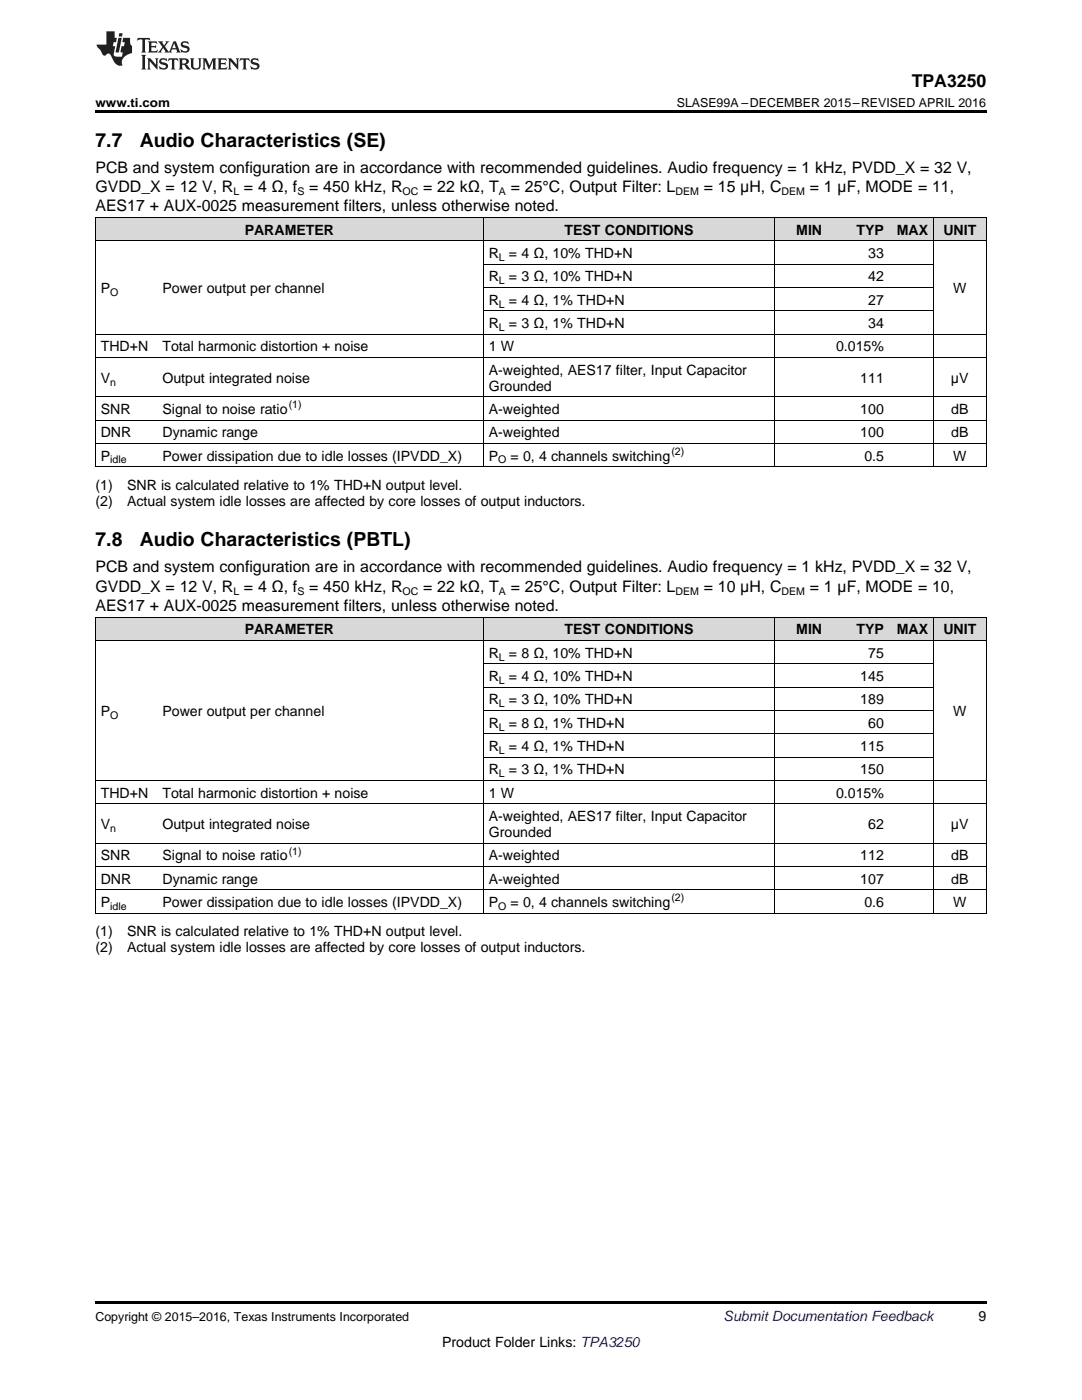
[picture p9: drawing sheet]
<svg xmlns="http://www.w3.org/2000/svg" width="216mm" height="279mm" viewBox="0 0 216 279" stroke-linecap="round" stroke-linejoin="round" font-family="sans-serif">
<defs><g id="words">
<g font-size="3.9">
<text x="19" y="29.3">7.7</text>
<text x="27.9" y="29.3">Audio Characteristics (SE)</text>
<text x="19" y="109">7.8</text>
<text x="27.9" y="109">Audio Characteristics (PBTL)</text>
</g>
<text font-size="3.5" x="181.9" y="17.3">TPA3250</text>
<g font-size="3.2">
<text x="19" y="34.4">PCB and system configuration are in accordance with recommended guidelines. Audio frequency = 1 kHz, PVDD_X = 32 V,</text>
<text x="19" y="38.3">GVDD_X = 12 V, R = 4 Ω, f</text>
<text x="61.7" y="38.3">= 450 kHz, R</text>
<text x="84.5" y="38.3">= 22 kΩ, T</text>
<text x="101.9" y="38.3">= 25°C, Output Filter: L</text>
<text x="140.4" y="38.3">= 15 μH, C</text>
<text x="161.6" y="38.3">= 1 µF, MODE = 11,</text>
<text x="19" y="42.2">AES17 + AUX-0025 measurement filters, unless otherwise noted.</text>
<text x="19" y="114.2">PCB and system configuration are in accordance with recommended guidelines. Audio frequency = 1 kHz, PVDD_X = 32 V,</text>
<text x="19" y="118.1">GVDD_X = 12 V, R = 4 Ω, f</text>
<text x="61.7" y="118.1">= 450 kHz, R</text>
<text x="84.5" y="118.1">= 22 kΩ, T</text>
<text x="101.9" y="118.1">= 25°C, Output Filter: L</text>
<text x="140.4" y="118.1">= 10 μH, C</text>
<text x="161.6" y="118.1">= 1 µF, MODE = 10,</text>
<text x="19" y="122">AES17 + AUX-0025 measurement filters, unless otherwise noted.</text>
</g>
<g font-size="2.8">
<text x="48.8" y="46.8">PARAMETER</text>
<text x="112.6" y="46.8">TEST CONDITIONS</text>
<text x="158.9" y="46.8">MIN</text>
<text x="170.9" y="46.8">TYP</text>
<text x="178.9" y="46.8">MAX</text>
<text x="188.2" y="46.8">UNIT</text>
<text x="97.5" y="51.5">R</text>
<text x="101.6" y="51.5">= 4 Ω, 10% THD+N</text>
<text x="173.2" y="51.5">33</text>
<text x="20.1" y="58.5">P</text>
<text x="32.4" y="58.5">Power output per channel</text>
<text x="97.5" y="56.2">R</text>
<text x="101.6" y="56.2">= 3 Ω, 10% THD+N</text>
<text x="173.2" y="56.2">42</text>
<text x="190.2" y="58.5">W</text>
<text x="97.5" y="60.8">R</text>
<text x="97.5" y="65.5">R</text>
<text x="101.6" y="60.8">= 4 Ω, 1% THD+N</text>
<text x="101.6" y="65.5">= 3 Ω, 1% THD+N</text>
<text x="173.2" y="60.8">27</text>
<text x="173.2" y="65.5">34</text>
<text x="20.1" y="70.1">THD+N</text>
<text x="32.4" y="70.1">Total harmonic distortion + noise</text>
<text x="97.5" y="70.1">1 W</text>
<text x="166.8" y="70.1">0.015%</text>
<text x="20.1" y="76.4">V</text>
<text x="32.4" y="76.4">Output integrated noise</text>
<text x="97.5" y="74.8">A-weighted, AES17 filter, Input Capacitor</text>
<text x="97.5" y="78">Grounded</text>
<text x="171.7" y="76.4">111</text>
<text x="189.8" y="76.4">μV</text>
<text x="20.1" y="82.6">SNR</text>
<text x="32.4" y="82.6">Signal to noise ratio</text>
<text x="97.5" y="82.6">A-weighted</text>
<text x="171.7" y="82.6">100</text>
<text x="189.8" y="82.6">dB</text>
<text x="20.1" y="87.3">DNR</text>
<text x="32.4" y="87.3">Dynamic range</text>
<text x="97.5" y="87.3">A-weighted</text>
<text x="171.7" y="87.3">100</text>
<text x="189.8" y="87.3">dB</text>
<text x="20.1" y="91.9">P</text>
<text x="32.4" y="91.9">Power dissipation due to idle losses (IPVDD_X)</text>
<text x="97.5" y="91.9">P</text>
<text x="101.9" y="91.9">= 0, 4 channels switching</text>
<text x="172.5" y="91.9">0.5</text>
<text x="190.2" y="91.9">W</text>
<text x="19" y="97.8">(1)</text>
<text x="19" y="101">(2)</text>
<text x="25.4" y="97.8">SNR is calculated relative to 1% THD+N output level.</text>
<text x="25.4" y="101">Actual system idle losses are affected by core losses of output inductors.</text>
<text x="48.8" y="126.6">PARAMETER</text>
<text x="97.5" y="131.3">R</text>
<text x="101.6" y="131.3">= 8 Ω, 10% THD+N</text>
<text x="112.6" y="126.6">TEST CONDITIONS</text>
<text x="158.9" y="126.6">MIN</text>
<text x="170.9" y="126.6">TYP</text>
<text x="173.2" y="131.3">75</text>
<text x="178.9" y="126.6">MAX</text>
<text x="188.2" y="126.6">UNIT</text>
<text x="97.5" y="135.9">R</text>
<text x="101.6" y="135.9">= 4 Ω, 10% THD+N</text>
<text x="171.7" y="135.9">145</text>
<text x="20.1" y="142.9">P</text>
<text x="32.4" y="142.9">Power output per channel</text>
<text x="97.5" y="140.6">R</text>
<text x="101.6" y="140.6">= 3 Ω, 10% THD+N</text>
<text x="171.7" y="140.6">189</text>
<text x="190.2" y="142.9">W</text>
<text x="97.5" y="145.2">R</text>
<text x="97.5" y="149.9">R</text>
<text x="101.6" y="145.2">= 8 Ω, 1% THD+N</text>
<text x="101.6" y="149.9">= 4 Ω, 1% THD+N</text>
<text x="171.7" y="149.9">115</text>
<text x="173.2" y="145.2">60</text>
<text x="97.5" y="154.6">R</text>
<text x="101.6" y="154.6">= 3 Ω, 1% THD+N</text>
<text x="171.7" y="154.6">150</text>
<text x="20.1" y="159.2">THD+N</text>
<text x="32.4" y="159.2">Total harmonic distortion + noise</text>
<text x="97.5" y="159.2">1 W</text>
<text x="166.8" y="159.2">0.015%</text>
<text x="20.1" y="165.5">V</text>
<text x="32.4" y="165.5">Output integrated noise</text>
<text x="97.5" y="163.9">A-weighted, AES17 filter, Input Capacitor</text>
<text x="97.5" y="167">Grounded</text>
<text x="173.2" y="165.5">62</text>
<text x="189.8" y="165.5">μV</text>
<text x="20.1" y="171.7">SNR</text>
<text x="32.4" y="171.7">Signal to noise ratio</text>
<text x="97.5" y="171.7">A-weighted</text>
<text x="171.7" y="171.7">112</text>
<text x="189.8" y="171.7">dB</text>
<text x="20.1" y="176.4">DNR</text>
<text x="32.4" y="176.4">Dynamic range</text>
<text x="97.5" y="176.4">A-weighted</text>
<text x="171.7" y="176.4">107</text>
<text x="189.8" y="176.4">dB</text>
<text x="20.1" y="181">P</text>
<text x="32.4" y="181">Power dissipation due to idle losses (IPVDD_X)</text>
<text x="97.5" y="181">P</text>
<text x="101.9" y="181">= 0, 4 channels switching</text>
<text x="172.5" y="181">0.6</text>
<text x="190.2" y="181">W</text>
<text x="19" y="186.9">(1)</text>
<text x="19" y="190">(2)</text>
<text x="25.4" y="186.9">SNR is calculated relative to 1% THD+N output level.</text>
<text x="25.4" y="190">Actual system idle losses are affected by core losses of output inductors.</text>
<text x="195.3" y="263.6">9</text>
<text x="88.2" y="268.9">Product Folder Links: TPA3250</text>
</g>
<text font-size="2.8" fill="#0000c8" x="144.4" y="263.6">Submit Documentation Feedback</text>
<g font-size="2.5">
<text x="19" y="21.4">www.ti.com</text>
<text x="135" y="21.4">SLASE99A –DECEMBER 2015–REVISED APRIL 2016</text>
<text x="19" y="263.6">Copyright © 2015–2016, Texas Instruments Incorporated</text>
</g>
<g font-size="2.1">
<text x="46.6" y="38.9">L</text>
<text x="59.3" y="38.9">S</text>
<text x="80.3" y="38.9">OC</text>
<text x="99.6" y="38.9">A</text>
<text x="134.8" y="38.9">DEM</text>
<text x="155.9" y="38.9">DEM</text>
<text x="99.6" y="52.1">L</text>
<text x="22" y="59.1">O</text>
<text x="99.6" y="56.7">L</text>
<text x="99.6" y="61.4">L</text>
<text x="99.6" y="66">L</text>
<text x="22" y="76.9">n</text>
<text x="57.6" y="81.5">(1)</text>
<text x="22" y="92.5">idle</text>
<text x="99.4" y="92.5">O</text>
<text x="134" y="90.8">(2)</text>
<text x="46.6" y="118.7">L</text>
<text x="59.3" y="118.7">S</text>
<text x="80.3" y="118.7">OC</text>
<text x="99.6" y="118.7">A</text>
<text x="134.8" y="118.7">DEM</text>
<text x="155.9" y="118.7">DEM</text>
<text x="99.6" y="131.8">L</text>
<text x="99.6" y="136.5">L</text>
<text x="22" y="143.5">O</text>
<text x="99.6" y="141.1">L</text>
<text x="99.6" y="145.8">L</text>
<text x="99.6" y="150.5">L</text>
<text x="99.6" y="155.1">L</text>
<text x="22" y="166">n</text>
<text x="57.6" y="170.6">(1)</text>
<text x="134" y="179.9">(2)</text>
<text x="22" y="181.6">idle</text>
<text x="99.4" y="181.6">O</text>
</g>
</g></defs>
<g fill="#d8d8d8">
<path d="M19 123.2h12.4v4.7h-12.4z"/>
<path d="M31.4 123.2h65.1v4.7h-65.1z"/>
<path d="M96.5 123.2h58.1v4.7h-58.1z"/>
<path d="M154.6 123.2h10.5v4.7h-10.5z"/>
<path d="M165.1 123.2h12.4v4.7h-12.4z"/>
<path d="M177.5 123.2h8.8v4.7h-8.8z"/>
<path d="M186.3 123.2h10.5v4.7h-10.5z"/>
<path d="M19 43.5h12.4v4.6h-12.4z"/>
<path d="M31.4 43.5h65.1v4.6h-65.1z"/>
<path d="M96.5 43.5h58.1v4.6h-58.1z"/>
<path d="M154.6 43.5h10.5v4.6h-10.5z"/>
<path d="M165.1 43.5h12.4v4.6h-12.4z"/>
<path d="M177.5 43.5h8.8v4.6h-8.8z"/>
<path d="M186.3 43.5h10.5v4.6h-10.5z"/>
</g>
<g fill="#000">
<path d="M19 22h177.8v.5h-177.8zM19 93.2h.2zM96.4 93.2h.1zM154.5 93.2h.1zM165 93.2h.1zM177.4 93.2h.1zM186.2 93.2h.1zM196.7 93.2h.1zM19 182.2l.2 .1zM96.4 182.2l.1 .1zM154.5 182.2l.1 .1zM165 182.2l.1 .1z"/>
<path d="M177.4 182.2l.1 .1zM186.2 182.2l.1 .1zM196.7 182.2l.1 .1zM19 259.7h177.8v.5h-177.8z"/>
</g>
<g fill="none" stroke="#000" stroke-width=".2">
<path d="M19 48.1h177.8M19 43.4h177.8M19.1 43.4v49.8M96.4 43.4v49.8M96.5 57.4h89.8M96.5 52.7h89.8M154.5 43.4v49.8M186.2 43.4v49.8M196.8 43.4v49.8M19 79.2h177.8M19 71.3h177.8M19 66.7h177.8"/>
<path d="M96.5 62h89.8M19 93.2h177.8M19 88.5h177.8M19 83.8h177.8M19 127.8h177.8M19 123.2h177.8M19.1 123.2v59.1M96.4 123.2v59.1M96.5 137.1h89.8M96.5 132.5h89.8M154.5 123.2v59.1M186.2 123.2v59.1"/>
<path d="M196.8 123.2v59.1M19 155.8h177.8M96.5 151.1h89.8M96.5 146.5h89.8M96.5 141.8h89.8M19 177.6h177.8M19 172.9h177.8M19 168.3h177.8M19 160.4h177.8M19 182.2h177.8"/>
</g>
<g fill="#231f20">
<path d="M27.5 7.6l-.1 .5 .4-.2h.6v.1v2.1l-.2 .4h1l-.3-.4v-2.1l.1-.1h.5l.5 .2-.2-.5zM29.5 8.3l.2 .3v1.5l-.2 .4h1.8l.2-.6a1.04 1.04 0 0 1-1.3 .2v-.7h.6l.3 .2v-.6l-.3 .2h-.6v-.6l.8-.1 .4 .3-.2-.5zM31.5 8.3l.9 1.1-.9 1.1h.8l-.2-.2 .5-.7 .4 .7-.2 .2h1.5l-.1-.2 .1-.4h.9l.1 .4-.2 .2h1l-.3-.3-.7-1.9h-.5l-.9 2-.8-1 .9-1h-.8l.1 .3-.3 .5-.4-.6 .2-.2zM34.7 8.6l.4 1h-.7zM36.3 8.4a.63 .63 0 0 0-.2 .7 .63 .63 0 0 0 .6 .4l.6 .2 .1 .2a.75 .75 0 0 1-.7 .4 .75 .75 0 0 1-.6-.5l.1 .7 .1-.1a1.11 1.11 0 0 0 1.5-.6 1.13 1.13 0 0 0-1.2-.8l-.1-.4a1.04 1.04 0 0 1 1.2 .2l-.2-.5-.1 .1-.5-.2zM28.2 10.9l.2 .4v2.2l-.2 .4h1l-.3-.4v-2.2l.3-.4zM29.3 11.6l.3 .4v1.5l-.3 .4h.8l-.2-.4v-1.3l1.5 1.7v-1.9l.2-.4h-.7l.2 .4v.9l-1.1-1.3zM32 11.8a.62 .62 0 0 0-.2 .7 .62 .62 0 0 0 .6 .4l.6 .1 .1 .3a.76 .76 0 0 1-.7 .3 .76 .76 0 0 1-.6-.4l.1 .7 .1-.1a1.11 1.11 0 0 0 1.5-.6 1.13 1.13 0 0 0-1.2-.8l-.1-.4a1.04 1.04 0 0 1 1.2 .2l-.2-.6-.1 .1-.5-.1zM33.7 11.6l-.2 .6a.61 .61 0 0 1 .8-.3v1.6l-.2 .4h.9l-.2-.4v-1.6a.63 .63 0 0 1 .8 .3l-.2-.6zM35.6 11.6l.3 .4v1.5l-.3 .4h1l-.2-.2v-.8l.5 .2a.76 .76 0 0 0 1.2 .7l-1-1a.58 .58 0 0 0 .6-.5 .58 .58 0 0 0-.5-.6zM36.4 11.9h.1a.45 .45 0 0 1 .5 .1 .45 .45 0 0 1 .1 .5l-.7 .2zM37.9 11.6l.2 .2a2.17 2.17 0 0 0 .3 1.9 .99 .99 0 0 0 1.6-.6v-1.1l.2-.4h-.7l.2 .2a1.92 1.92 0 0 1-.2 1.8 .6 .6 0 0 1-.9-.5v-1.1l.2-.4zM40.4 11.6l.2 .4v1.5l-.2 .4h.7l-.2-.4v-1.4l.8 1.8 .8-1.8v1.4l-.2 .4h.9l-.2-.4v-1.5l.2-.4h-.8l-.6 1.5-.6-1.5zM43.4 11.6l.2 .4v1.5l-.2 .4h1.8l.2-.6a1.04 1.04 0 0 1-1.3 .1v-.6h.5l.4 .2v-.6l-.4 .2h-.5v-.7h.8l.3 .3-.1-.6zM45.5 11.6l.2 .4v1.5l-.2 .4h.7l-.2-.4v-1.3l1.5 1.7v-1.9l.2-.4h-.7l.2 .4v.9l-1.1-1.3zM47.9 11.6l-.1 .6a.61 .61 0 0 1 .8-.3v1.6l-.3 .4h1l-.3-.4 .1-1.6a.63 .63 0 0 1 .7 .3l-.1-.6zM50.2 11.8a.62 .62 0 0 0-.2 .7 .62 .62 0 0 0 .6 .4l.6 .1 .2 .3a.76 .76 0 0 1-.8 .3 .76 .76 0 0 1-.6-.4l.1 .7 .2-.1a1.11 1.11 0 0 0 1.5-.6 1.13 1.13 0 0 0-1.3-.8l-.1-.4a1.04 1.04 0 0 1 1.2 .2l-.1-.6-.2 .1-.5-.1z"/>
<path d="M21.2 6.3v2.6h-1.9l.1 .4 .7 .9a.91 .91 0 0 0 1 .8 .56 .56 0 0 1 .5-.3 .56 .56 0 0 1 .5 .3l.4 .8a1.53 1.53 0 0 0 1.9 1.2 1.54 1.54 0 0 1 1-2.1l.9-.3v-1.4a1.52 1.52 0 0 1-.3-1.6h-1.4l-.2 .8h.5l-.2 .8h-.4l-.2 1v.2l.4 .1-.2 .8a1.93 1.93 0 0 1-1.6-.3l.3-1.8h-.5l.2-.8h.4l.2-.8h-.4v-1.3zM23.6 7.6l-.6 2.9h.7l.6-2.9zM23.8 6.6l-.1 .7h.6l.2-.7z"/>
</g>
<use href="#words"/>
</svg>
